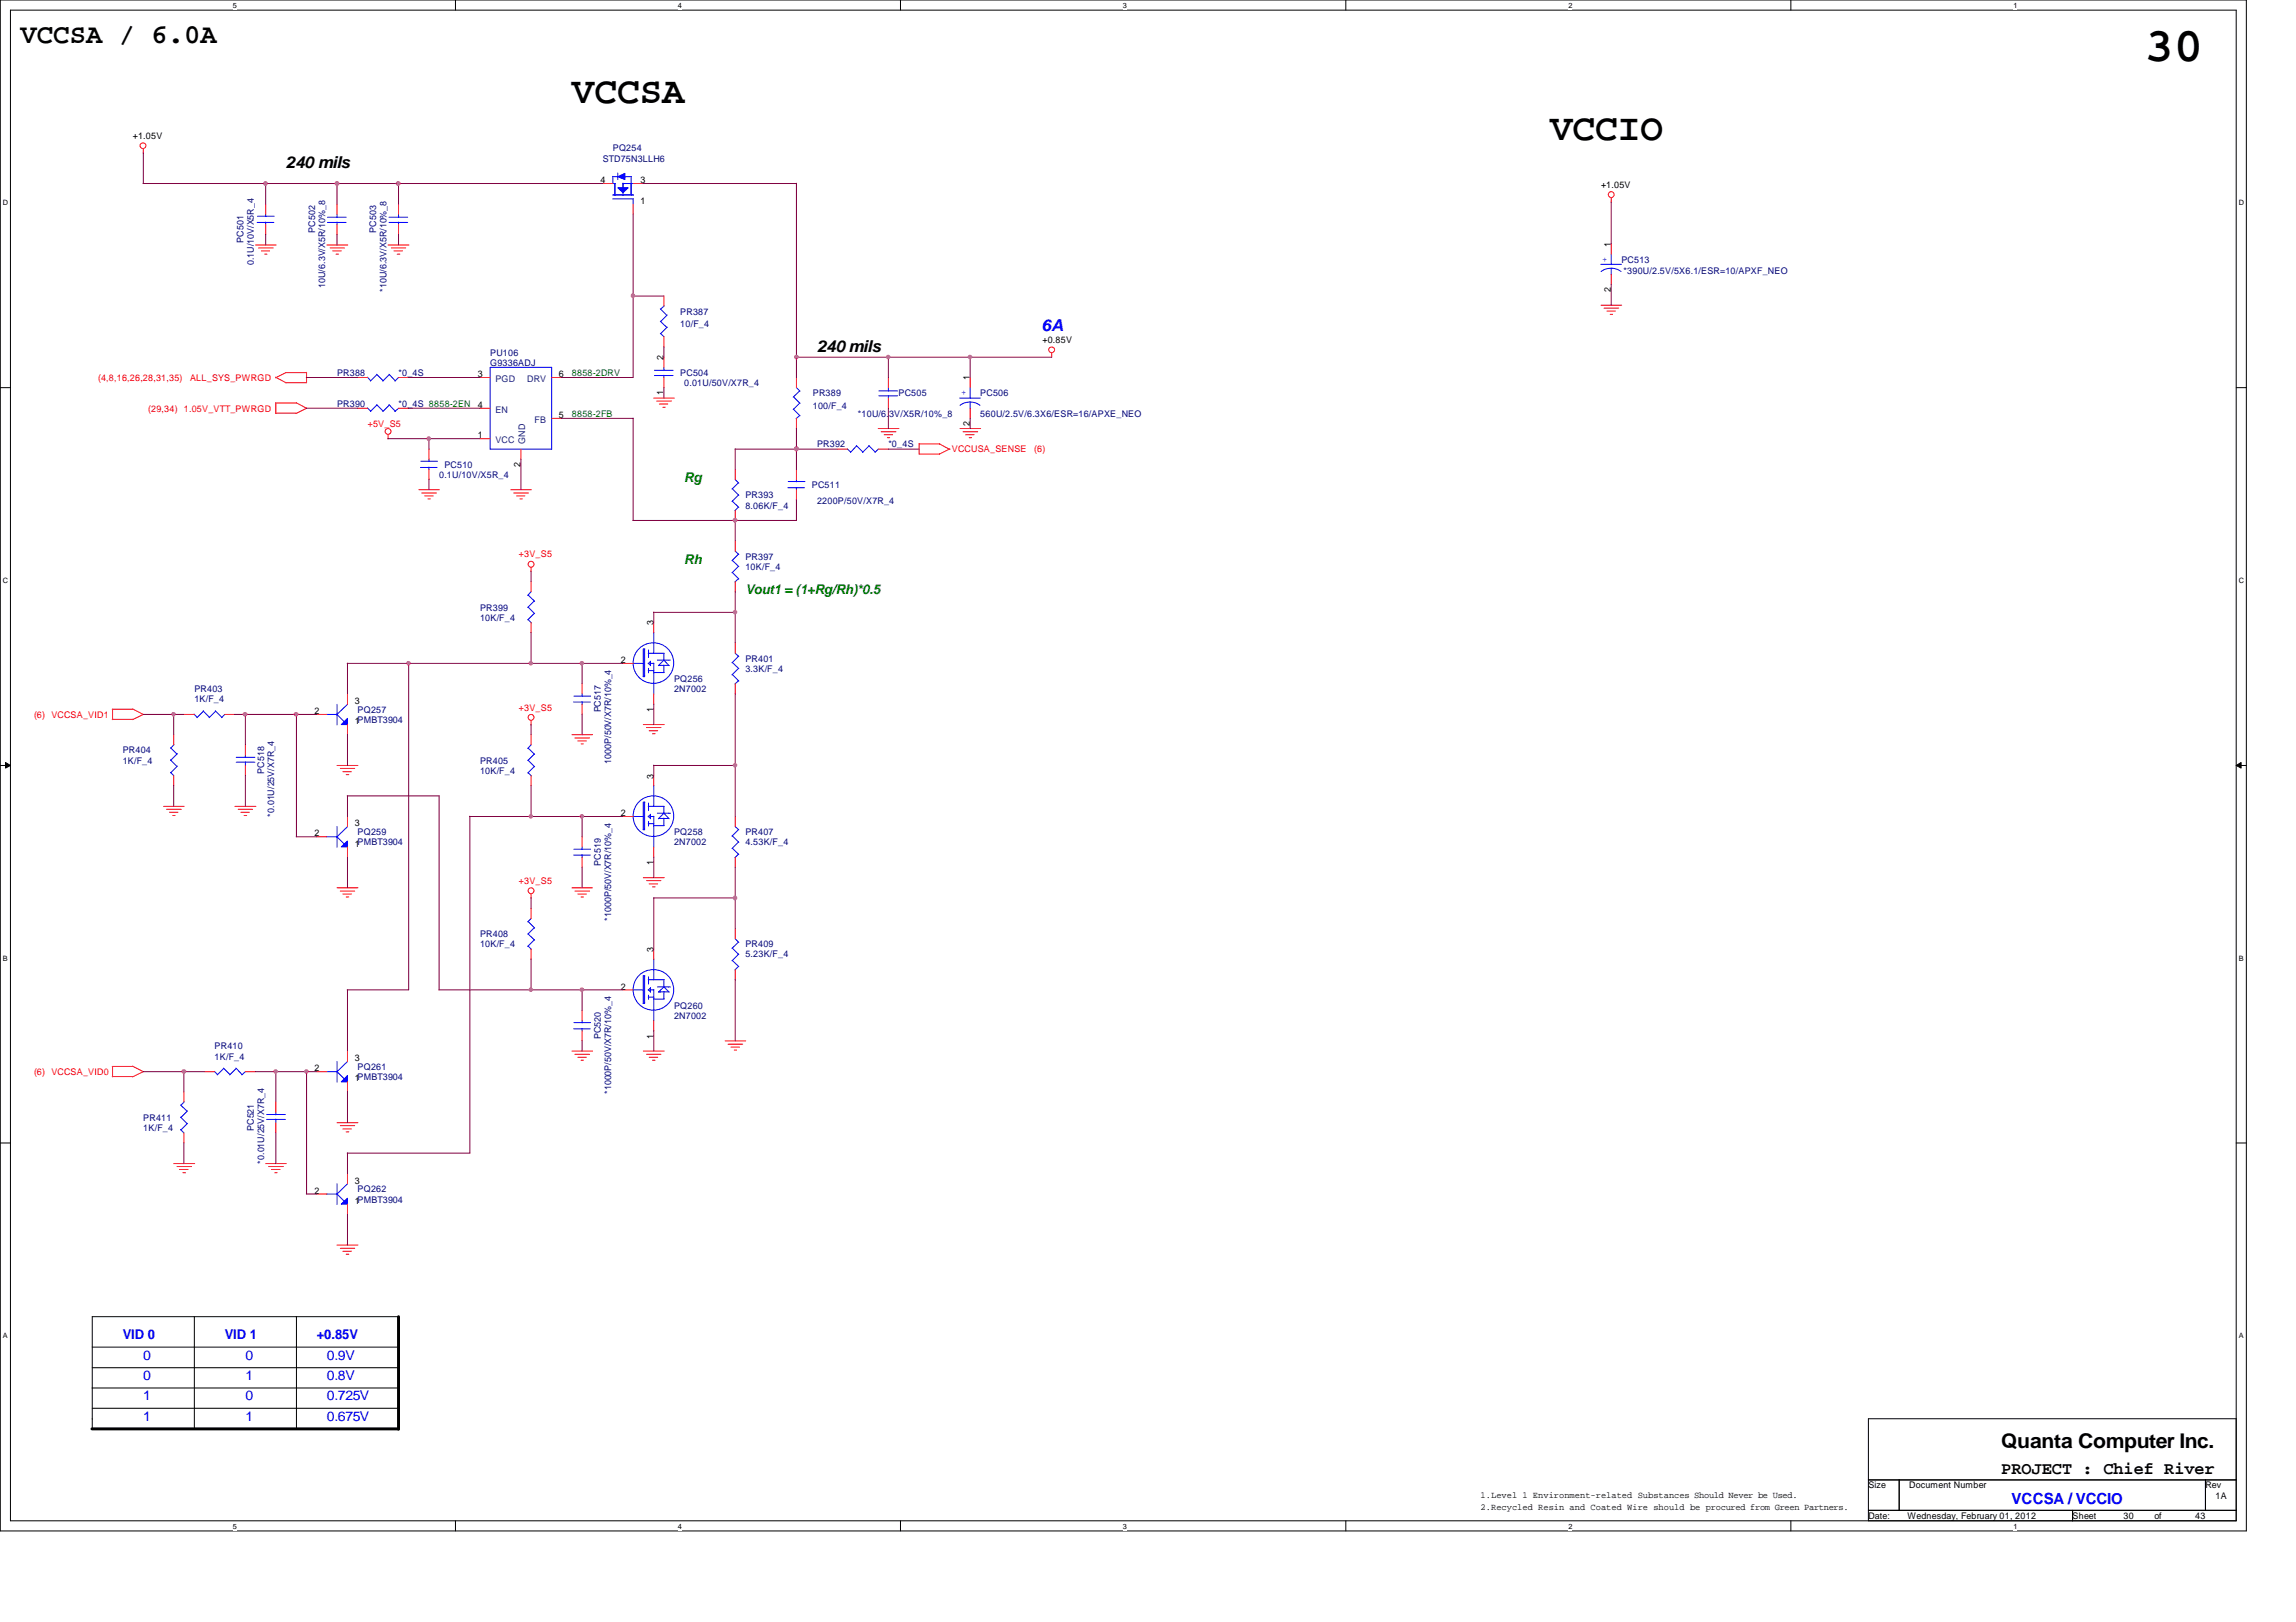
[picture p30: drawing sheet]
<svg xmlns="http://www.w3.org/2000/svg" width="297mm" height="210mm" viewBox="0 0 297 210" stroke-linecap="round" stroke-linejoin="round" font-family="sans-serif">
<defs><g id="words">
<text font-size="6.3" x="277.4" y="7.9">30</text>
<g font-size="4.9">
<text x="74" y="13.3">VCCSA</text>
<text x="200.5" y="18.1">VCCIO</text>
</g>
<text font-size="3.6" x="2.7" y="5.5">VCCSA / 6.0A</text>
<text font-size="2.6" x="258.9" y="187.3">Quanta Computer Inc.</text>
<text font-size="2.2" x="258.9" y="190.7">PROJECT : Chief River</text>
<g font-size="2.1">
<text x="37" y="21.8">240 mils</text>
<text x="105.7" y="45.5">240 mils</text>
</g>
<text font-size="2.1" fill="#00f" x="134.7" y="42.9">6A</text>
<text font-size="2" fill="#00f" x="260.2" y="194.7">VCCSA / VCCIO</text>
<g font-size="1.7" fill="#008000">
<text x="88.5" y="62.4">Rg</text>
<text x="88.5" y="72.9">Rh</text>
<text x="96.4" y="76.9">Vout1 = (1+Rg/Rh)*0.5</text>
</g>
<g font-size="1.7" fill="#00f">
<text x="15.9" y="173.3">VID 0</text>
<text x="29.1" y="173.3">VID 1</text>
<text x="41" y="173.3">+0.85V</text>
<text x="18.5" y="178.6">0</text>
<text x="18.5" y="175.9">0</text>
<text x="31.7" y="175.9">0</text>
<text x="31.7" y="178.6">1</text>
<text x="42.3" y="178.6">0.8V</text>
<text x="42.3" y="175.9">0.9V</text>
<text x="18.5" y="181.2">1</text>
<text x="18.5" y="183.9">1</text>
<text x="31.7" y="181.2">0</text>
<text x="31.7" y="183.9">1</text>
<text x="42.3" y="183.9">0.675V</text>
<text x="42.3" y="181.2">0.725V</text>
</g>
<g font-size="1.2">
<text x="17.2" y="18">+1.05V</text>
<text x="77.7" y="23.7">4</text>
<text x="82.8" y="23.7">3</text>
<text x="82.8" y="26.4">1</text>
<text x="207.1" y="24.3">+1.05V</text>
<text x="208.4" y="32" transform="rotate(-90 208.4 32)">1</text>
<text x="208.4" y="37.8" transform="rotate(-90 208.4 37.8)">2</text>
<text x="85.8" y="46.6" transform="rotate(-90 85.8 46.6)">2</text>
<text x="134.9" y="44.4">+0.85V</text>
<text x="61.8" y="48.8">3</text>
<text x="61.8" y="52.8">4</text>
<text x="72.3" y="48.8">6</text>
<text x="85.8" y="51.2" transform="rotate(-90 85.8 51.2)">1</text>
<text x="125.5" y="49.2" transform="rotate(-90 125.5 49.2)">1</text>
<text x="61.8" y="56.7">1</text>
<text x="72.3" y="54.1">5</text>
<text x="125.5" y="55.2" transform="rotate(-90 125.5 55.2)">2</text>
<text x="67.3" y="60.5" transform="rotate(-90 67.3 60.5)">2</text>
<text x="84.5" y="80.9" transform="rotate(-90 84.5 80.9)">3</text>
<text x="80.3" y="85.8">2</text>
<text x="40.7" y="92.4">2</text>
<text x="45.9" y="93.7">1PMBT3904</text>
<text x="45.9" y="91.1">3</text>
<text x="84.5" y="92.1" transform="rotate(-90 84.5 92.1)">1</text>
<text x="84.5" y="100.8" transform="rotate(-90 84.5 100.8)">3</text>
<text x="45.9" y="106.9">3</text>
<text x="80.3" y="105.6">2</text>
<text x="40.7" y="108.2">2</text>
<text x="45.9" y="109.6">1PMBT3904</text>
<text x="84.5" y="111.9" transform="rotate(-90 84.5 111.9)">1</text>
<text x="84.5" y="123.2" transform="rotate(-90 84.5 123.2)">3</text>
<text x="80.3" y="128.1">2</text>
<text x="45.9" y="137.3">3</text>
<text x="84.5" y="134.4" transform="rotate(-90 84.5 134.4)">1</text>
<text x="40.7" y="138.6">2</text>
<text x="45.9" y="140">1PMBT3904</text>
<text x="40.7" y="154.5">2</text>
<text x="45.9" y="155.8">1PMBT3904</text>
<text x="45.9" y="153.2">3</text>
<text x="191.6" y="193.8">1.Level 1 Environment-related Substances Should Never be Used.</text>
<text x="191.6" y="195.4">2.Recycled Resin and Coated Wire should be procured from Green Partners.</text>
<text x="241.7" y="192.6">Size</text>
<text x="241.7" y="196.6">Date:</text>
<text x="246.8" y="196.6">Wednesday, February 01, 2012</text>
<text x="247" y="192.6">Document Number</text>
<text x="268.1" y="196.6">Sheet</text>
<text x="274.7" y="196.6">30</text>
<text x="278.7" y="196.6">of</text>
<text x="284" y="196.6">43</text>
<text x="285.3" y="192.6">Rev</text>
<text x="286.6" y="193.9">1A</text>
</g>
<g font-size="1.2" fill="#000080">
<text x="78" y="20.9">STD75N3LLH6</text>
<text x="79.3" y="19.6">PQ254</text>
<text x="31.5" y="31.4" transform="rotate(-90 31.5 31.4)">PC501</text>
<text x="32.8" y="34.3" transform="rotate(-90 32.8 34.3)">0.1U/10V/X5R_4</text>
<text x="40.8" y="30.1" transform="rotate(-90 40.8 30.1)">PC502</text>
<text x="48.7" y="30.1" transform="rotate(-90 48.7 30.1)">PC503</text>
<text x="209.8" y="34">PC513</text>
<text x="210.1" y="35.4">*390U/2.5V/5X6.1/ESR=10/APXF_NEO</text>
<text x="42.1" y="37.3" transform="rotate(-90 42.1 37.3)">10U/6.3V/X5R/10%_8</text>
<text x="50" y="37.8" transform="rotate(-90 50 37.8)">*10U/6.3V/X5R/10%_8</text>
<text x="88" y="40.7">PR387</text>
<text x="63.4" y="46">PU106</text>
<text x="63.4" y="47.3">G9336ADJ</text>
<text x="88" y="42.3">10/F_4</text>
<text x="43.6" y="52.6">PR390</text>
<text x="43.6" y="48.6">PR388</text>
<text x="51.6" y="52.6">*0_4S 8858-2EN</text>
<text x="51.6" y="48.6">*0_4S</text>
<text x="88" y="48.6">PC504</text>
<text x="88.5" y="50">0.01U/50V/X7R_4</text>
<text x="105.2" y="51.3">PR389</text>
<text x="105.2" y="52.9">100/F_4</text>
<text x="111" y="53.9">*10U/6.3V/X5R/10%_8</text>
<text x="116.2" y="51.3">PC505</text>
<text x="126.8" y="51.3">PC506</text>
<text x="126.8" y="53.9">560U/2.5V/6.3X6/ESR=16/APXE_NEO</text>
<text x="105.7" y="57.9">PR392</text>
<text x="114.9" y="57.9">*0_4S</text>
<text x="56.8" y="61.8">0.1U/10V/X5R_4</text>
<text x="57.5" y="60.5">PC510</text>
<text x="96.4" y="64.5">PR393</text>
<text x="96.4" y="65.8">8.06K/F_4</text>
<text x="105" y="63.2">PC511</text>
<text x="105.7" y="65.3">2200P/50V/X7R_4</text>
<text x="96.4" y="72.4">PR397</text>
<text x="96.4" y="73.7">10K/F_4</text>
<text x="62.1" y="79">PR399</text>
<text x="62.1" y="80.3">10K/F_4</text>
<text x="25.1" y="89.6">PR403</text>
<text x="87.2" y="88.3">PQ256</text>
<text x="87.2" y="89.6">2N7002</text>
<text x="96.4" y="85.6">PR401</text>
<text x="96.4" y="87">3.3K/F_4</text>
<text x="25.1" y="90.9">1K/F_4</text>
<text x="46.3" y="92.2">PQ257</text>
<text x="77.7" y="92.2" transform="rotate(-90 77.7 92.2)">PC517</text>
<text x="15.9" y="97.5">PR404</text>
<text x="15.9" y="98.8">1K/F_4</text>
<text x="34.2" y="100.1" transform="rotate(-90 34.2 100.1)">PC518</text>
<text x="62.1" y="98.8">PR405</text>
<text x="62.1" y="100.2">10K/F_4</text>
<text x="79.1" y="98.8" transform="rotate(-90 79.1 98.8)">1000P/50V/X7R/10%_4</text>
<text x="35.5" y="105.7" transform="rotate(-90 35.5 105.7)">*0.01U/25V/X7R_4</text>
<text x="46.3" y="108.1">PQ259</text>
<text x="77.7" y="112" transform="rotate(-90 77.7 112)">PC519</text>
<text x="87.2" y="108.1">PQ258</text>
<text x="87.2" y="109.4">2N7002</text>
<text x="96.4" y="108.1">PR407</text>
<text x="96.4" y="109.4">4.53K/F_4</text>
<text x="79.1" y="119.1" transform="rotate(-90 79.1 119.1)">*1000P/50V/X7R/10%_4</text>
<text x="62.1" y="121.3">PR408</text>
<text x="62.1" y="122.6">10K/F_4</text>
<text x="96.4" y="122.6">PR409</text>
<text x="96.4" y="123.9">5.23K/F_4</text>
<text x="87.2" y="130.5">PQ260</text>
<text x="87.2" y="131.9">2N7002</text>
<text x="27.8" y="135.8">PR410</text>
<text x="27.8" y="137.1">1K/F_4</text>
<text x="77.7" y="134.5" transform="rotate(-90 77.7 134.5)">PC520</text>
<text x="46.3" y="138.5">PQ261</text>
<text x="79.1" y="141.6" transform="rotate(-90 79.1 141.6)">*1000P/50V/X7R/10%_4</text>
<text x="18.5" y="145.1">PR411</text>
<text x="18.5" y="146.4">1K/F_4</text>
<text x="32.8" y="146.3" transform="rotate(-90 32.8 146.3)">PC521</text>
<text x="34.2" y="150.6" transform="rotate(-90 34.2 150.6)">*0.01U/25V/X7R_4</text>
<text x="46.3" y="154.3">PQ262</text>
</g>
<g font-size="1.2" fill="#00f">
<text x="207.3" y="33.9">+</text>
<text x="124.3" y="51.1">+</text>
</g>
<g font-size="1.2" fill="#f00">
<text x="12.7" y="49.3">(4,8,16,26,28,31,35)</text>
<text x="19.2" y="53.3">(29,34) 1.05V_VTT_PWRGD</text>
<text x="24.6" y="49.3">ALL_SYS_PWRGD</text>
<text x="47.6" y="55.2">+5V_S5</text>
<text x="123.1" y="58.5">VCCUSA_SENSE</text>
<text x="133.8" y="58.5">(6)</text>
<text x="67.1" y="72.1">+3V_S5</text>
<text x="4.4" y="92.9">(6) VCCSA_VID1</text>
<text x="67.1" y="91.9">+3V_S5</text>
<text x="67.1" y="114.4">+3V_S5</text>
<text x="4.4" y="139.1">(6) VCCSA_VID0</text>
</g>
<g font-size="1.2" fill="#004080">
<text x="64.1" y="49.4">PGD</text>
<text x="64.1" y="53.4">EN</text>
<text x="68.2" y="49.4">DRV</text>
<text x="64.1" y="57.3">VCC</text>
<text x="67.9" y="57.4" transform="rotate(-90 67.9 57.4)">GND</text>
<text x="69.2" y="54.7">FB</text>
</g>
<g font-size="1.2" fill="#008000">
<text x="74" y="48.6">8858-2DRV</text>
<text x="74" y="53.9">8858-2FB</text>
</g>
<g font-size=".9">
<text x="30.1" y="1">5</text>
<text x="87.7" y="1">4</text>
<text x="145.3" y="1">3</text>
<text x="202.9" y="1">2</text>
<text x="260.5" y="1">1</text>
<text x=".4" y="26.6">D</text>
<text x="289.6" y="26.6">D</text>
<text x=".4" y="75.4">C</text>
<text x="289.6" y="75.4">C</text>
<text x=".4" y="124.3">B</text>
<text x="289.6" y="124.3">B</text>
<text x=".4" y="173.2">A</text>
<text x="289.6" y="173.2">A</text>
<text x="30.1" y="197.8">5</text>
<text x="87.7" y="197.8">4</text>
<text x="145.3" y="197.8">3</text>
<text x="202.9" y="197.8">2</text>
<text x="260.5" y="197.8">1</text>
</g>
</g></defs>
<path d="M0 0h290.6v198.1h-290.6zM1.4 1.3h287.9v195.5h-287.9z" fill="none" stroke="#000" stroke-width=".13"/>
<g fill="#fff">
<path d="M30.1 .2h.5v1h-.5z"/>
<path d="M30.1 197h.5v1h-.5z"/>
</g>
<path d="M58.9 0v1.3M58.9 196.8v1.3" fill="none" stroke="#000" stroke-width=".13"/>
<g fill="#fff">
<path d="M87.7 .2h.5v1h-.5z"/>
<path d="M87.7 197h.5v1h-.5z"/>
</g>
<path d="M116.5 0v1.3M116.5 196.8v1.3" fill="none" stroke="#000" stroke-width=".13"/>
<g fill="#fff">
<path d="M145.3 .2h.5v1h-.5z"/>
<path d="M145.3 197h.5v1h-.5z"/>
</g>
<path d="M174.1 0v1.3M174.1 196.8v1.3" fill="none" stroke="#000" stroke-width=".13"/>
<g fill="#fff">
<path d="M202.9 .2h.5v1h-.5z"/>
<path d="M202.9 197h.5v1h-.5z"/>
</g>
<path d="M231.7 0v1.3M231.7 196.8v1.3" fill="none" stroke="#000" stroke-width=".13"/>
<g fill="#fff">
<path d="M260.5 .2h.5v1h-.5z"/>
<path d="M260.5 197h.5v1h-.5z"/>
<path d="M.4 25.7h.7v1.1h-.7z"/>
<path d="M289.6 25.7h.7v1.1h-.7z"/>
<path d="M.4 74.6h.7v1h-.7z"/>
<path d="M289.6 74.6h.7v1h-.7z"/>
</g>
<path d="M0 50.2h1.4M289.3 50.2h1.3" fill="none" stroke="#000" stroke-width=".13"/>
<g fill="#fff">
<path d="M.4 123.5h.6v1h-.6z"/>
<path d="M289.6 123.5h.7v1h-.7z"/>
</g>
<path d="M0 99.1h1.4M.7 98.7l.7 .4-.7 .3zM289.3 99.1l.6-.4v.7zM289.3 99.1h1.3" fill="none" stroke="#000" stroke-width=".13"/>
<path d="M.7 98.7l.7 .4-.7 .3zM289.3 99.1l.6-.4v.7z" fill="#000"/>
<g fill="#fff">
<path d="M.4 172.3h.6v1.1h-.6z"/>
<path d="M289.6 172.3h.7v1.1h-.7z"/>
</g>
<g fill="none" stroke="#000" stroke-width=".13">
<path d="M0 147.9h1.4M289.3 147.9h1.3M11.9 179.6h39.7M11.9 174.3h39.7M11.9 177h39.7M25.1 170.4v14.6M38.4 170.4v14.6M51.6 170.4h-39.7v14.6M11.9 182.2h39.7M241.7 183.6h47.6v13.2h-47.6zM241.7 191.5h47.6M241.7 195.5h47.6"/>
<path d="M245.7 191.5v4M268.1 195.5v1.3M285.3 191.5v4"/>
</g>
<path d="M51.6 170.4v14.6M11.9 184.9h39.7" fill="none" stroke="#000" stroke-width=".38"/>
<g fill="none" stroke="#f00" stroke-width=".13">
<path d="M18.5 19.3v.6M33.1 31.7h2.6M33.4 32.1h1.9M33.8 32.5h1.1M34.2 32.9h.3M34.4 26.4v1.3M34.4 29v1.4M42.3 31.7h2.7M42.7 32.1h1.9M43 32.5h1.2M43.5 32.9h.3M43.6 26.4v1.3"/>
<path d="M43.6 29v1.4M50.2 31.7h2.7M50.6 32.1h1.9M51 32.5h1.1M51.4 32.9h.3M207.1 39.5h2.7M207.5 39.9h1.9M208.4 25.6v.6M208.4 31.5v1.4M208.4 35.5v1.3M35.6 53.5h2.8M35.6 52.2h2.8"/>
<path d="M35.6 48.8l1.4 .7M35.7 52.1v1.4M37 48.2h2.7M37 48.2l-1.4 .7M38.3 52.1l1.4 .7-1.4 .7M39.7 48.2v1.3h-2.7M50.2 56.3v.5M55.5 58.1v1.3M62.1 56.8h1.3M62.1 48.9h1.3M62.1 52.8h1.3M67.4 58.1v1.3"/>
<path d="M71.4 48.9h1.3M71.4 54.1h1.3M84.6 51.5h2.6M85 51.9h1.9M85.3 52.3h1.1M85.8 52.7h.3M108.3 58.1h1.3M113.6 55.5h2.7M113.6 58.1h1.3M114 55.9h1.9M114.4 56.3h1.1M114.8 56.6h.3"/>
<path d="M118.9 57.4v1.4h2.7M118.9 57.4h2.7M121.5 57.4l1.4 .8M122.9 58.1l-1.4 .7M124.2 55.5h2.7M124.6 55.9h1.9M124.9 56.3h1.1M125.4 56.6h.3M125.5 48.9v1.3M125.5 52.8v1.3M136.1 45.7v.6M207.9 40.3h1.1"/>
<path d="M208.3 40.7h.3M54.2 63.4h2.7M54.6 63.8h1.9M54.9 64.2h1.1M55.4 64.6h.3M55.5 60.7v1.4M66.1 63.4h2.6M66.5 63.8h1.9M66.8 64.2h1.1M67.3 64.6h.3M68.7 73.4v.6M14.5 91.8h2.7"/>
<path d="M14.5 93.1h2.7M14.6 91.8v1.3M17.1 91.7l1.4 .8-1.4 .6M31.7 96.4v1.3M31.7 99.1v1.3M43.6 99.1h2.7M44 99.4h1.9M44.4 99.9h1.1M68.7 93.3v.5M74 95.1h2.7M74.4 95.5h1.9M74.8 95.9h1.1"/>
<path d="M75.2 96.3h.3M83.2 93.8h2.7M83.6 94.1h1.9M84 94.6h1.1M84.4 95h.3M21.2 104.4h2.6M21.5 104.7h1.9M21.9 105.1h1.1M22.3 105.5h.3M30.4 104.4h2.7M30.8 104.7h1.9M31.2 105.1h1.1"/>
<path d="M31.6 105.5h.3M43.6 114.9h2.7M44 115.3h1.9M44.4 115.7h1.1M44.8 100.2h.3M44.8 116.1h.3M68.7 115.7v.5M74 114.9h2.7M74.4 115.3h1.9M74.8 115.7h1.1M75.2 116.1h.3M83.2 113.6h2.7"/>
<path d="M83.6 114h1.9M84 114.4h1.1M84.4 114.8h.3M95.1 105.7v1.3M95.1 111v1.3M14.5 138h2.7M14.5 139.3h2.7M14.6 138v1.4M17.1 138l1.4 .7-1.4 .7M26.5 138.7h1.3M31.7 138.7h1.4M74 136h2.7"/>
<path d="M74.4 136.4h1.9M74.8 136.8h1.1M75.2 137.2h.3M83.2 136h2.7M83.6 136.4h1.9M84 136.8h1.1M84.4 137.2h.3M93.8 134.7h2.7M94.2 135.1h1.9M94.6 135.5h1.1M95 135.9h.3M22.5 150.6h2.7"/>
<path d="M22.9 151h1.9M23.2 151.3h1.1M23.7 151.8h.3M34.4 150.6h2.6M34.8 151h1.9M35.1 151.3h1.1M35.6 151.8h.3M43.6 145.3h2.7M44 145.7h1.9M44.4 146.1h1.1M44.8 146.5h.3M43.6 161.1h2.7"/>
<path d="M44 161.5h1.9M44.4 161.9h1.1M44.8 162.3h.3"/>
<circle cx="18.5" cy="18.9" r=".37"/>
<circle cx="208.4" cy="25.2" r=".38"/>
<circle cx="50.2" cy="55.8" r=".38"/>
<circle cx="136.1" cy="45.3" r=".37"/>
<circle cx="68.7" cy="73" r=".38"/>
<circle cx="68.7" cy="92.8" r=".38"/>
<circle cx="68.7" cy="115.3" r=".38"/>
</g>
<g fill="none" stroke="#00f" stroke-width=".13">
<path d="M33.3 28.8h2.1M33.3 28h2.2M34.4 27.7v.3M34.4 28.7v.3M42.4 28.1h2.4M42.4 28.8h2.4M43.6 27.7v.5M43.6 28.7v.3M207.1 34.2h2.7M208.4 34.7a2.03 2.03 0 0 0-1.3 .4M208.4 34.7a2 2 0 0 1 1.3 .4M208.4 32.9v1.3"/>
<path d="M208.4 34.7v.9M54.4 59.7h2.2M55.5 59.4v.3M63.4 47.5h8v10.6h-8zM109.6 58.1l.5 .4M110.8 57.7l.8 .8M110.8 57.7l-.8 .8M112.4 57.7l.8 .8M112.4 57.7l-.8 .8M113.6 58.1l-.4 .4M124.2 51.5h2.6M125.5 52a2.12 2.12 0 0 0-1.3 .5"/>
<path d="M125.5 52a2.08 2.08 0 0 1 1.3 .5M125.5 50.2v1.4M125.5 52v.9M54.4 60.5h2.2M55.5 60.5v.2M30.6 98.6h2.4M30.6 98h2.4M31.7 97.7v.3M31.7 98.6v.5M94.7 108.2l.9 .8M94.7 109.8l.9 .8M95.1 107l.5 .4"/>
<path d="M95.5 107.4l-.8 .8M95.5 109l-.8 .8M95.5 110.5l-.4 .5M27.7 138.6l.4 .5M28.9 138.2l.9 .9M29 138.3l-.9 .8M30.5 138.2l.8 .9M30.6 138.3l-.9 .8M31.7 138.7l-.4 .4"/>
</g>
<path d="M44.5 93.4l.5-.4v.8h-.8z" fill-rule="evenodd" fill="#00f"/>
<g fill="none" stroke="#00f" stroke-width=".13">
<path d="M94.7 72.5l.9 .8M94.7 74.1l.9 .8M95.1 71.3l.5 .5M95.5 71.7l-.8 .9M95.5 73.3l-.8 .8M95.5 74.9l-.4 .4M42.2 92.5h1.4l1 .9M43.6 91.1v2.7M44.5 93.4l.5-.4v.8h-.8zM45 91.1l-1.4 1.4M81.9 85.9h1.4M83.2 87.5h.2"/>
<path d="M83.4 84v3.6M83.4 84h-.2v3.6M83.9 84.5h2M83.9 86.8h.7M83.9 85.8l.3 .3M83.9 84.1v1M83.9 86.5v.6M84.1 85.9h.5M84.2 85.6v.5M84.2 85.6l-.3 .3M84.6 81.8v2.7M84.6 85.8v4"/>
<path d="M84.6 87h1.3M85 85.4h1.7M85.2 86.1l.7-.7 .7 .7M85.2 86.1h1.3M85.9 84.5v1M85.9 86.1v.9M94.7 122.7l.9 .8M94.7 124.3l.9 .8M95.1 121.5l.5 .5M95.5 121.9l-.8 .8M95.5 123.5l-.8 .8M95.5 125.1l-.4 .4"/>
<circle cx="84.5" cy="85.8" r="2.63"/>
</g>
<path d="M95.1 70v1.3M95.1 75.3v1.3M41 92.5h1.3M45 89.8v1.3M45 93.8v1.3M80.6 85.9h1.3M84.6 80.6v1.3M84.6 89.8v1.3M95.1 120.2v1.3M95.1 125.5v1.3" fill="none" stroke="#f00" stroke-width=".13"/>
<path d="M44.5 155.4l.5-.3v.7h-.8z" fill-rule="evenodd" fill="#00f"/>
<g fill="none" stroke="#00f" stroke-width=".13">
<path d="M84.7 47.9h2.4M84.7 48.6h2.4M85.9 47.5v.5M85.9 48.6v.3M102.7 51.4l.8 .8M102.7 53l.8 .8M103 50.2l.5 .4M103.5 50.6l-.9 .8M103.5 52.2l-.9 .8M103.5 53.8l-.5 .4M113.7 50.6h2.4M113.7 51.2h2.4"/>
<path d="M114.9 50.2v.4M114.9 51.2v.3M101.9 63.1h2.2M102 62.3h2.1M103 62.1v.3M103 63.1v.3M25.1 92.4l.4 .4M26.3 92l.8 .8M26.3 92l-.8 .9M27.9 92l.8 .8M27.9 92l-.9 .9M29.1 92.5l-.4 .4"/>
<path d="M94.7 85.7l.9 .8M94.7 87.3l.9 .8M95.1 84.5l.5 .5M95.5 84.9l-.8 .9M95.5 86.5l-.8 .8M95.5 88.1l-.4 .4M68.3 119.3l.9 .8M68.7 118.9l-.4 .4M68.3 120.9l.9 .8M68.3 122.4l.4 .5M69.1 120.1l-.8 .8M69.1 121.6l-.8 .9"/>
<path d="M23.4 146.2l.4 .4M23.4 144.6l.8 .8M23.4 143l.8 .8M23.8 142.6l-.4 .4M24.3 145.4l-.9 .8M24.3 143.8l-.9 .8M34.5 144.9h2.4M34.5 144.2h2.4M35.7 144v.3M35.7 144.8v.5M42.2 154.5h1.4l1 1M43.6 153.2v2.7"/>
<path d="M44.5 155.4l.5-.3v.7h-.8zM45 153.2l-1.4 1.4"/>
</g>
<g fill="none" stroke="#f00" stroke-width=".13">
<path d="M85.9 46.2v1.3M85.9 48.9v1.3M103 48.9v1.3M103 54.1v1.4M114.9 48.9v1.3M114.9 51.5v1.3M103 60.7v1.4M103 63.4v1.3M23.8 92.5h1.3M29.1 92.5h1.3M95.1 83.2v1.3M95.1 88.5v1.3"/>
<path d="M68.7 117.6v1.3M68.7 122.8v1.4M23.8 141.3v1.3M23.8 146.6v1.3M35.7 142.6v1.4M35.7 145.3v1.3M41 154.5h1.3M45 151.9v1.3M45 155.8v1.4"/>
</g>
<path d="M44.5 109.2l.5-.4v.8h-.8z" fill-rule="evenodd" fill="#00f"/>
<g fill="none" stroke="#00f" stroke-width=".13">
<path d="M68.3 77l.9 .8M68.3 78.6l.9 .8M68.7 76.6l-.4 .4M69.1 77.8l-.8 .8M69.1 79.4l-.8 .8M22.1 99.9l.4 .5M22.1 98.3l.8 .9M22.1 96.8l.8 .8M22.5 96.4l-.4 .4M22.9 99.1l-.8 .9M22.9 97.5l-.8 .9M68.3 80.2l.4 .4"/>
<path d="M42.2 108.3h1.4l1 1M43.6 107v2.6M44.5 109.2l.5-.4v.8h-.8zM45 107l-1.4 1.3"/>
</g>
<path d="M68.7 75.3v1.3M22.5 95.1v1.3M68.7 80.6v1.3M22.5 100.4v1.3M41 108.3h1.3M45 105.7v1.3M45 109.6v1.4" fill="none" stroke="#f00" stroke-width=".13"/>
<path d="M44.5 139.6l.5-.4v.8h-.8z" fill-rule="evenodd" fill="#00f"/>
<g fill="none" stroke="#00f" stroke-width=".13">
<path d="M50.3 28.1h2.4M50.3 28.8h2.4M51.6 27.7v.5M51.6 28.7v.3M79.2 25.7h2.7M79.3 25.2h2.7M79.3 22.8v.9h.3M79.3 22.9h.7M79.5 23.7v1.6M79.9 22.4v.8M80.6 23.7h1.4M80.6 23.7v1.5"/>
<path d="M80.9 22.9h.8M81.7 22.9v2.3M81.9 25.7v.7M85.4 40l.9 .8M85.9 39.6l-.4 .4M85.4 43.1l.5 .5M85.4 41.6l.9 .8M86.3 42.3l-.8 .9M86.3 40.8l-.8 .8M94.7 63.2l.9 .9M94.7 64.9l.9 .8M95.1 62.1l.5 .4"/>
<path d="M95.5 62.5l-.8 .8M95.5 64.1l-.8 .8M95.5 65.6l-.4 .5M42.2 138.7h1.4l1 1M43.6 137.4v2.6M44.5 139.6l.5-.4v.8h-.8zM45 137.4l-1.4 1.3"/>
</g>
<path d="M51.6 26.4v1.3M51.6 29v1.4M85.9 38.3v1.3M85.9 43.6v1.3M95.1 60.7v1.4M95.1 66v1.4M41 138.7h1.3M45 136v1.4M45 140v1.3" fill="none" stroke="#f00" stroke-width=".13"/>
<path d="M79.9 22.9l1-.5v.8z" fill="#00f"/>
<path d="M79.9 22.9l1-.5v.8z" fill="none" stroke="#00f" stroke-width=".13"/>
<path d="M79.9 24.3h1.4l-.7 .6z" fill="#00f"/>
<g fill="none" stroke="#00f" stroke-width=".13">
<path d="M79.9 24.3h1.4l-.7 .6zM47.5 52.8l.5 .4M47.5 48.8l.5 .5M48.7 52.4l.9 .8M48.7 48.4l.9 .9M48.8 52.4l-.9 .9M48.8 48.5l-.9 .8M50.3 52.4l.8 .8M50.3 48.4l.8 .9M50.4 52.4l-.9 .9M50.4 48.5l-.9 .8M51.6 52.8l-.5 .5"/>
<path d="M51.6 48.9l-.5 .4M68.3 96.8l.9 .8M68.3 98.4l.9 .8M68.3 100l.4 .4M68.7 96.4l-.4 .5M69.1 97.6l-.8 .8M69.1 99.2l-.8 .8M74.2 90.8h2.2M74.2 90.1h2.2M75.3 89.8v.3M75.3 90.8v.3M74.2 110.7h2.2"/>
<path d="M74.2 109.9h2.2M75.3 109.6v.3M75.3 110.6v.4M81.9 105.7h1.4M83.2 107.4h.2M83.4 103.8v3.6M83.4 103.8h-.2v3.6M83.9 104.4h2M83.9 106.6h.7M83.9 105.6l.3 .3M83.9 103.9v1M83.9 106.3v.6"/>
<path d="M84.1 105.7h.5M84.2 105.4v.6M84.2 105.4l-.3 .3M84.6 101.6v2.8M84.6 105.6v4M84.6 106.8h1.3M85 105.2h1.7M85.2 106l.7-.8 .7 .8M85.2 105.9h1.3M85.9 104.4v.9M85.9 105.9v.9M74.2 133.1h2.2"/>
<path d="M74.2 132.3h2.2M75.3 132.1v.3M75.3 133.1v.3M81.9 128.1h1.4M83.2 129.8h.2M83.4 126.3v3.6M83.4 126.3h-.2v3.6M83.9 126.8h2M83.9 129h.7M83.9 128.1l.3 .3M83.9 126.4v.9M83.9 128.8v.5"/>
<path d="M84.1 128.1h.5M84.2 127.8v.6M84.2 127.8l-.3 .3M84.6 124.1v2.7M84.6 128.1v4M84.6 129.3h1.3M85 127.7h1.7M85.2 128.4l.7-.7 .7 .7M85.2 128.4h1.3M85.9 126.8v1M85.9 128.3v1"/>
<circle cx="84.5" cy="105.6" r="2.63"/>
<circle cx="84.5" cy="128.1" r="2.63"/>
</g>
<g fill="none" stroke="#f00" stroke-width=".13">
<path d="M78 23.7h1.3M81.9 26.4v1.3M81.9 23.7h1.3M46.3 52.8h1.3M46.3 48.9h1.3M51.6 52.8h1.3M51.6 48.9h1.3M68.7 95.1v1.3M75.3 88.5v1.3M75.3 91.1v1.4M68.7 100.4v1.3M75.3 108.3v1.3"/>
<path d="M75.3 111v1.3M80.6 105.7h1.3M84.6 100.4v1.3M84.6 109.6v1.4M75.3 130.8v1.3M75.3 133.4v1.3M80.6 128.1h1.3M84.6 122.8v1.4M84.6 132.1v1.3"/>
</g>
<g fill="none" stroke="#800040" stroke-width=".13">
<path d="M18.5 19.8v3.9M18.5 23.7h59.5M34.4 23.7v2.7M34.4 30.3v1.4M43.6 23.7v2.7M43.6 30.3v1.4M51.6 23.7v2.7M51.6 30.3v1.4M81.9 38.3h4M81.9 27.7v21.2h-9.3M83.2 23.7h19.8M103 23.7v25.2"/>
<path d="M208.4 26.1v5.4M208.4 36.8v2.7M39.6 48.9h6.7M39.6 52.8h6.7M50.2 56.8h11.9M52.8 48.9h9.3M52.8 52.8h9.3M55.5 56.7v1.4M67.4 59.4v4M72.6 54.1h9.3M81.9 54.1v13.3M85.9 44.9v1.3"/>
<path d="M85.9 50.1v1.4M95.1 58.1h13.2M95.1 58.1v2.6M103 46.2h33.1M103 55.4v5.3M114.9 58.1h4M114.9 46.2v2.7M114.9 52.8v2.7M125.5 46.2v2.7M125.5 54.1v1.4M55.5 62v1.4M68.7 73.9v1.4"/>
<path d="M84.5 79.2h10.6M84.6 79.2v1.4M95.1 67.3v2.7M95.1 76.5v6.7M103 64.7v2.7h-21.1M18.5 92.5h5.3M22.5 92.4v2.7M30.3 92.5h10.7M31.7 92.4v4M38.4 92.4v15.9M44.9 85.9h35.7M45 85.8v4"/>
<path d="M45 95v4.1M52.9 85.8v42.3h-8M68.7 81.8v4.1M68.7 93.7v1.4M75.3 85.8v2.7M75.3 92.4v2.7M84.5 99.1h10.6M84.6 91.1v2.7M84.6 99v1.4M95.1 89.7v16M22.5 101.6v2.8M31.7 100.3v4.1"/>
<path d="M38.3 108.3h2.7M44.9 103h11.9M45 103v2.7M45 110.9v4M56.8 103v25.1M60.7 105.7h19.9M60.8 105.6v43.6h-15.9M68.7 101.6v4.1M68.7 116.2v1.4M75.3 105.6v2.7M75.3 112.2v2.7M84.5 116.2h10.6"/>
<path d="M84.6 110.9v2.7M84.6 116.2v6.6M95.1 112.2v8M18.5 138.7h8M23.8 138.6v2.7M33 138.7h8M35.7 138.6v4M39.7 138.6v15.9M45 128.1v7.9M56.8 128.1h23.8M68.7 124.1v4M75.3 128.1v2.7"/>
<path d="M75.3 134.7v1.3M84.6 133.3v2.7M95.1 126.7v8M23.8 147.9v2.7M35.7 146.6v4M39.6 154.5h1.4M45 141.3v4M45 149.2v2.7M45 157.1v4"/>
</g>
<path d="M22.3 92.3h.3l.1 .1-.1 .2-.2 .1-.1-.1z" fill-rule="evenodd" fill="#f0f"/>
<path d="M22.3 92.3h.3l.1 .1-.1 .2-.2 .1-.1-.1z" fill="none" stroke="#f0f" stroke-width=".13"/>
<path d="M55.3 56.6l.2-.1 .2 .1-.1 .3-.1 .1-.2-.1z" fill-rule="evenodd" fill="#f0f"/>
<path d="M55.3 56.6l.2-.1 .2 .1-.1 .3-.1 .1-.2-.1z" fill="none" stroke="#f0f" stroke-width=".13"/>
<path d="M94.9 67.2h.4v.1v.2l-.2 .1-.2-.1z" fill-rule="evenodd" fill="#f0f"/>
<path d="M94.9 67.2h.4v.1v.2l-.2 .1-.2-.1z" fill="none" stroke="#f0f" stroke-width=".13"/>
<path d="M34.2 23.6l.1-.1 .2 .1v.3l-.2 .1-.1-.1z" fill-rule="evenodd" fill="#f0f"/>
<path d="M34.2 23.6l.1-.1 .2 .1v.3l-.2 .1-.1-.1z" fill="none" stroke="#f0f" stroke-width=".13"/>
<path d="M81.7 38.1l.2-.1 .2 .1-.1 .3-.1 .1-.2-.1z" fill-rule="evenodd" fill="#f0f"/>
<path d="M81.7 38.1l.2-.1 .2 .1-.1 .3-.1 .1-.2-.1z" fill="none" stroke="#f0f" stroke-width=".13"/>
<circle cx="51.5" cy="23.8" r=".26" fill="#f0f"/>
<circle cx="51.5" cy="23.8" r=".26" fill="none" stroke="#f0f" stroke-width=".13"/>
<path d="M125.3 46h.3l.1 .2-.1 .2h-.1h-.2z" fill-rule="evenodd" fill="#f0f"/>
<path d="M125.3 46h.3l.1 .2-.1 .2h-.1h-.2z" fill="none" stroke="#f0f" stroke-width=".13"/>
<path d="M114.7 46h.4v.2v.2h-.2h-.2z" fill-rule="evenodd" fill="#f0f"/>
<path d="M114.7 46h.4v.2v.2h-.2h-.2z" fill="none" stroke="#f0f" stroke-width=".13"/>
<circle cx="103" cy="46.2" r=".25" fill="#f0f"/>
<circle cx="103" cy="46.2" r=".25" fill="none" stroke="#f0f" stroke-width=".13"/>
<circle cx="103" cy="58.1" r=".26" fill="#f0f"/>
<circle cx="103" cy="58.1" r=".26" fill="none" stroke="#f0f" stroke-width=".13"/>
<circle cx="103" cy="58.1" r=".26" fill="#f0f"/>
<circle cx="103" cy="58.1" r=".26" fill="none" stroke="#f0f" stroke-width=".13"/>
<path d="M94.9 67.2h.4v.1v.2l-.2 .1-.2-.1z" fill-rule="evenodd" fill="#f0f"/>
<path d="M94.9 67.2h.4v.1v.2l-.2 .1-.2-.1z" fill="none" stroke="#f0f" stroke-width=".13"/>
<circle cx="43.6" cy="23.8" r=".26" fill="#f0f"/>
<circle cx="43.6" cy="23.8" r=".26" fill="none" stroke="#f0f" stroke-width=".13"/>
<circle cx="31.7" cy="92.4" r=".25" fill="#f0f"/>
<circle cx="31.7" cy="92.4" r=".25" fill="none" stroke="#f0f" stroke-width=".13"/>
<path d="M94.9 79.1h.4v.1v.2l-.2 .1-.2-.1z" fill-rule="evenodd" fill="#f0f"/>
<path d="M94.9 79.1h.4v.1v.2l-.2 .1-.2-.1z" fill="none" stroke="#f0f" stroke-width=".13"/>
<path d="M75.1 85.7h.3l.1 .1-.1 .2-.1 .1-.2-.1z" fill-rule="evenodd" fill="#f0f"/>
<path d="M75.1 85.7h.3l.1 .1-.1 .2-.1 .1-.2-.1z" fill="none" stroke="#f0f" stroke-width=".13"/>
<path d="M68.5 85.7h.3l.1 .1-.1 .2-.1 .1-.2-.1z" fill-rule="evenodd" fill="#f0f"/>
<path d="M68.5 85.7h.3l.1 .1-.1 .2-.1 .1-.2-.1z" fill="none" stroke="#f0f" stroke-width=".13"/>
<path d="M75.1 105.5h.3l.1 .1-.1 .2-.1 .1-.2-.1z" fill-rule="evenodd" fill="#f0f"/>
<path d="M75.1 105.5h.3l.1 .1-.1 .2-.1 .1-.2-.1z" fill="none" stroke="#f0f" stroke-width=".13"/>
<path d="M94.9 98.9h.4v.1v.2l-.2 .1-.2-.1z" fill-rule="evenodd" fill="#f0f"/>
<path d="M94.9 98.9h.4v.1v.2l-.2 .1-.2-.1z" fill="none" stroke="#f0f" stroke-width=".13"/>
<circle cx="23.8" cy="138.7" r=".25" fill="#f0f"/>
<circle cx="23.8" cy="138.7" r=".25" fill="none" stroke="#f0f" stroke-width=".13"/>
<path d="M35.5 138.5h.3l.1 .1-.1 .2-.2 .1-.1-.1z" fill-rule="evenodd" fill="#f0f"/>
<path d="M35.5 138.5h.3l.1 .1-.1 .2-.2 .1-.1-.1z" fill="none" stroke="#f0f" stroke-width=".13"/>
<path d="M68.5 105.5h.3l.1 .1-.1 .2-.1 .1-.2-.1z" fill-rule="evenodd" fill="#f0f"/>
<path d="M68.5 105.5h.3l.1 .1-.1 .2-.1 .1-.2-.1z" fill="none" stroke="#f0f" stroke-width=".13"/>
<path d="M94.9 116h.2l.2 .1v.3l-.2 .1-.2-.1z" fill-rule="evenodd" fill="#f0f"/>
<path d="M94.9 116h.2l.2 .1v.3l-.2 .1-.2-.1z" fill="none" stroke="#f0f" stroke-width=".13"/>
<path d="M75.1 127.9h.3l.1 .2-.1 .1-.1 .1-.2-.1z" fill-rule="evenodd" fill="#f0f"/>
<path d="M75.1 127.9h.3l.1 .2-.1 .1-.1 .1-.2-.1z" fill="none" stroke="#f0f" stroke-width=".13"/>
<path d="M68.5 127.9h.3l.1 .2-.1 .1-.1 .1-.2-.1z" fill-rule="evenodd" fill="#f0f"/>
<path d="M68.5 127.9h.3l.1 .2-.1 .1-.1 .1-.2-.1z" fill="none" stroke="#f0f" stroke-width=".13"/>
<path d="M39.5 138.5h.3l.1 .1-.1 .2-.2 .1-.1-.1z" fill-rule="evenodd" fill="#f0f"/>
<path d="M39.5 138.5h.3l.1 .1-.1 .2-.2 .1-.1-.1z" fill="none" stroke="#f0f" stroke-width=".13"/>
<circle cx="38.3" cy="92.4" r=".25" fill="#f0f"/>
<circle cx="38.3" cy="92.4" r=".25" fill="none" stroke="#f0f" stroke-width=".13"/>
<path d="M52.7 85.7h.3l.1 .1-.1 .2-.2 .1-.1-.1z" fill-rule="evenodd" fill="#f0f"/>
<path d="M52.7 85.7h.3l.1 .1-.1 .2-.2 .1-.1-.1z" fill="none" stroke="#f0f" stroke-width=".13"/>
<use href="#words"/>
</svg>
